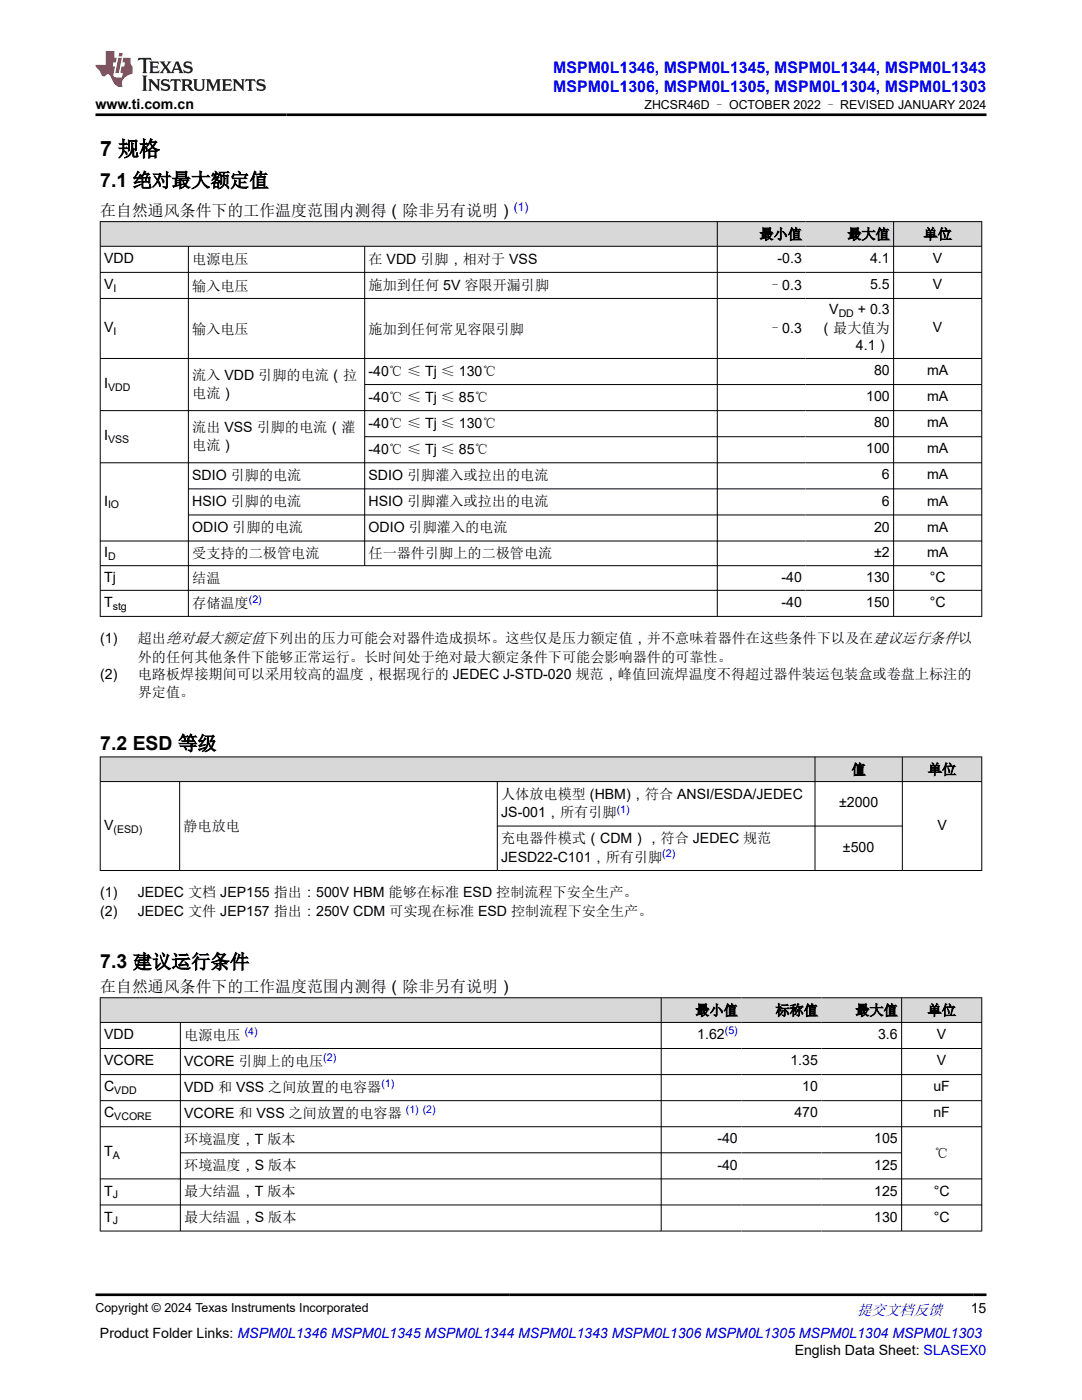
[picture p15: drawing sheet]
<svg xmlns="http://www.w3.org/2000/svg" width="216mm" height="279mm" viewBox="0 0 216 279" stroke-linecap="round" stroke-linejoin="round" font-family="sans-serif">
<defs><g id="words">
<text font-size="4.2" x="20" y="31.2">7 规格</text>
<g font-size="3.9">
<text x="20" y="37.3">7.1 绝对最大额定值</text>
<text x="20" y="149.7">7.2 ESD 等级</text>
<text x="20" y="193.3">7.3 建议运行条件</text>
</g>
<g font-size="3.2" fill="#00f">
<text x="110.4" y="14.5">MSPM0L1346, MSPM0L1345, MSPM0L1344, MSPM0L1343</text>
<text x="110.4" y="18.3">MSPM0L1306, MSPM0L1305, MSPM0L1304, MSPM0L1303</text>
</g>
<g font-size="3.2">
<text x="20" y="43.1">在自然通风条件下的工作温度范围内测得（除非另有说明）</text>
<text x="20" y="198">在自然通风条件下的工作温度范围内测得（除非另有说明）</text>
</g>
<text font-size="3" fill="#00f" x="171" y="262.4">提交文档反馈</text>
<g font-size="2.8">
<text x="19" y="21.7">www.ti.com.cn</text>
<text x="151.5" y="47.7">最小值</text>
<text x="169.1" y="47.7">最大值</text>
<text x="184.3" y="47.7">单位</text>
<text x="20.8" y="52.5">VDD</text>
<text x="38.4" y="52.8">电源电压</text>
<text x="73.5" y="52.6">在 VDD 引脚，相对于 VSS</text>
<text x="155.2" y="52.5">-0.3</text>
<text x="173.6" y="52.5">4.1</text>
<text x="186.2" y="52.5">V</text>
<text x="20.8" y="57.7">V</text>
<text x="38.4" y="58">输入电压</text>
<text x="73.5" y="57.8">施加到任何 5V 容限开漏引脚</text>
<text x="153.3" y="57.8">–0.3</text>
<text x="173.6" y="57.7">5.5</text>
<text x="186.2" y="57.7">V</text>
<text x="165.5" y="62.8">V</text>
<text x="171.2" y="62.8">+ 0.3</text>
<text x="20.8" y="66.3">V</text>
<text x="38.4" y="66.6">输入电压</text>
<text x="73.5" y="66.6">施加到任何常见容限引脚</text>
<text x="153.3" y="66.4">–0.3</text>
<text x="163.4" y="66.4">（最大值为</text>
<text x="170.8" y="69.8">4.1）</text>
<text x="186.2" y="66.3">V</text>
<text x="20.8" y="77.5">I</text>
<text x="38.4" y="75.8">流入 VDD 引脚的电流（拉</text>
<text x="73.5" y="75">-40℃ ≤ Tj ≤ 130℃</text>
<text x="174.4" y="74.9">80</text>
<text x="185" y="74.9">mA</text>
<text x="38.4" y="79.5">电流）</text>
<text x="73.5" y="80.2">-40℃ ≤ Tj ≤ 85℃</text>
<text x="172.8" y="80.1">100</text>
<text x="185" y="80.1">mA</text>
<text x="20.8" y="87.9">I</text>
<text x="38.4" y="86.2">流出 VSS 引脚的电流（灌</text>
<text x="38.4" y="89.9">电流）</text>
<text x="73.5" y="85.4">-40℃ ≤ Tj ≤ 130℃</text>
<text x="174.4" y="85.3">80</text>
<text x="185" y="85.3">mA</text>
<text x="38.4" y="95.8">SDIO 引脚的电流</text>
<text x="73.5" y="90.6">-40℃ ≤ Tj ≤ 85℃</text>
<text x="73.5" y="95.8">SDIO 引脚灌入或拉出的电流</text>
<text x="172.8" y="90.5">100</text>
<text x="176" y="95.7">6</text>
<text x="185" y="90.5">mA</text>
<text x="185" y="95.7">mA</text>
<text x="20.8" y="100.9">I</text>
<text x="38.4" y="101">HSIO 引脚的电流</text>
<text x="73.5" y="101">HSIO 引脚灌入或拉出的电流</text>
<text x="176" y="100.9">6</text>
<text x="185" y="100.9">mA</text>
<text x="38.4" y="106.2">ODIO 引脚的电流</text>
<text x="73.5" y="106.2">ODIO 引脚灌入的电流</text>
<text x="174.4" y="106.1">20</text>
<text x="185" y="106.1">mA</text>
<text x="20.8" y="111.2">I</text>
<text x="38.4" y="111.4">受支持的二极管电流</text>
<text x="73.5" y="111.4">任一器件引脚上的二极管电流</text>
<text x="174.4" y="111.2">±2</text>
<text x="185" y="111.2">mA</text>
<text x="20.8" y="116.1">Tj</text>
<text x="38.4" y="116.4">结温</text>
<text x="155.9" y="116.1">-40</text>
<text x="172.8" y="116.1">130</text>
<text x="185.5" y="116.1">°C</text>
<text x="20.8" y="121.1">T</text>
<text x="38.4" y="121.3">存储温度</text>
<text x="155.9" y="121.1">-40</text>
<text x="172.8" y="121.1">150</text>
<text x="185.5" y="121.1">°C</text>
<text x="20" y="128.4">(1)</text>
<text x="27.5" y="128.4">超出绝对最大额定值下列出的压力可能会对器件造成损坏。这些仅是压力额定值，并不意味着器件在这些条件下以及在建议运行条件以</text>
<text x="20" y="135.4">(2)</text>
<text x="27.5" y="132">外的任何其他条件下能够正常运行。长时间处于绝对最大额定条件下可能会影响器件的可靠性。</text>
<text x="27.5" y="135.4">电路板焊接期间可以采用较高的温度，根据现行的 JEDEC J-STD-020 规范，峰值回流焊温度不得超过器件装运包装盒或卷盘上标注的</text>
<text x="27.5" y="139.1">界定值。</text>
<text x="169.9" y="154.5">值</text>
<text x="185.2" y="154.5">单位</text>
<text x="100" y="159.5">人体放电模型 (HBM)，符合 ANSI/ESDA/JEDEC</text>
<text x="167.4" y="161.1">±2000</text>
<text x="20.8" y="165.6">V</text>
<text x="36.6" y="165.9">静电放电</text>
<text x="100" y="163.1">JS-001，所有引脚</text>
<text x="187" y="165.6">V</text>
<text x="100" y="168.3">充电器件模式（CDM），符合 JEDEC 规范</text>
<text x="100" y="172">JESD22-C101，所有引脚</text>
<text x="168.2" y="170">±500</text>
<text x="20" y="179.1">(1)</text>
<text x="27.5" y="179.1">JEDEC 文档 JEP155 指出：500V HBM 能够在标准 ESD 控制流程下安全生产。</text>
<text x="20" y="182.8">(2)</text>
<text x="27.5" y="182.8">JEDEC 文件 JEP157 指出：250V CDM 可实现在标准 ESD 控制流程下安全生产。</text>
<text x="138.8" y="202.6">最小值</text>
<text x="154.7" y="202.6">标称值</text>
<text x="170.7" y="202.6">最大值</text>
<text x="185.1" y="202.6">单位</text>
<text x="20.8" y="207.4">VDD</text>
<text x="36.8" y="207.5">电源电压</text>
<text x="139.1" y="207.4">1.62</text>
<text x="175.2" y="207.4">3.6</text>
<text x="187" y="207.4">V</text>
<text x="20.8" y="212.6">VCORE</text>
<text x="36.8" y="212.7">VCORE 引脚上的电压</text>
<text x="157.7" y="212.6">1.35</text>
<text x="187" y="212.6">V</text>
<text x="20.8" y="217.8">C</text>
<text x="36.8" y="217.9">VDD 和 VSS 之间放置的电容器</text>
<text x="160.1" y="217.8">10</text>
<text x="186.3" y="217.8">uF</text>
<text x="20.8" y="223">C</text>
<text x="36.8" y="223.1">VCORE 和 VSS 之间放置的电容器</text>
<text x="158.5" y="223">470</text>
<text x="186.3" y="223">nF</text>
<text x="20.8" y="230.8">T</text>
<text x="36.8" y="228.3">环境温度，T 版本</text>
<text x="36.8" y="233.5">环境温度，S 版本</text>
<text x="143.1" y="228.2">-40</text>
<text x="143.1" y="233.4">-40</text>
<text x="174.4" y="228.2">105</text>
<text x="174.4" y="233.4">125</text>
<text x="186.5" y="231.1">℃</text>
<text x="20.8" y="238.6">T</text>
<text x="36.8" y="238.7">最大结温，T 版本</text>
<text x="174.4" y="238.6">125</text>
<text x="186.3" y="238.6">°C</text>
<text x="20.8" y="243.8">T</text>
<text x="36.8" y="244">最大结温，S 版本</text>
<text x="174.4" y="243.8">130</text>
<text x="186.3" y="243.8">°C</text>
<text x="193.7" y="262.1">15</text>
<text x="19.9" y="266.9">Product Folder Links: MSPM0L1346 MSPM0L1345 MSPM0L1344 MSPM0L1343 MSPM0L1306 MSPM0L1305 MSPM0L1304 MSPM0L1303</text>
<text x="158.6" y="270.3">English Data Sheet: SLASEX0</text>
</g>
<g font-size="2.5">
<text x="128.6" y="21.8">ZHCSR46D – OCTOBER 2022 – REVISED JANUARY 2024</text>
<text x="19" y="261.8">Copyright © 2024 Texas Instruments Incorporated</text>
</g>
<text font-size="2.4" fill="#00f" x="102.6" y="42">(1)</text>
<g font-size="2.1">
<text x="22.6" y="58.3">I</text>
<text x="167.3" y="63.3">DD</text>
<text x="22.6" y="66.8">I</text>
<text x="21.6" y="78">VDD</text>
<text x="21.6" y="88.5">VSS</text>
<text x="21.6" y="101.5">IO</text>
<text x="21.6" y="111.7">D</text>
<text x="22.5" y="121.7">stg</text>
<text x="22.6" y="166.2">(ESD)</text>
<text x="22.8" y="218.4">VDD</text>
<text x="22.8" y="223.6">VCORE</text>
<text x="22.5" y="231.4">A</text>
<text x="22.5" y="239.2">J</text>
<text x="22.5" y="244.4">J</text>
</g>
<g font-size="2.1" fill="#00f">
<text x="49.6" y="120.3">(2)</text>
<text x="123.1" y="162.2">(1)</text>
<text x="132.2" y="171.1">(2)</text>
<text x="48.8" y="206.6">(4)</text>
<text x="144.6" y="206.4">(5)</text>
<text x="64.5" y="211.8">(2)</text>
<text x="76.1" y="217">(1)</text>
<text x="81" y="222.2">(1) (2)</text>
</g>
</g></defs>
<g fill="#d8d8d8">
<path d="M20 44.2h175.9v5h-175.9z" fill-rule="evenodd"/>
<path d="M20.1 44.3h123v4.8h-123z" fill-rule="evenodd"/>
<path d="M143.2 44.3h17.5v4.8h-17.5z" fill-rule="evenodd"/>
<path d="M160.7 44.3h17.5v4.8h-17.5z" fill-rule="evenodd"/>
<path d="M178.4 44.3h17.4v4.8h-17.4z" fill-rule="evenodd"/>
</g>
<g fill="none" stroke="#000" stroke-width=".2">
<path d="M19.9 44.2h176.1M19.9 49.2h176.1M19.9 54.4h176.1M19.9 59.6h176.1M20 44.2v78.9M37.6 49.2v73.9M72.8 49.2v63.8M143.1 44.2v78.9M178.3 44.2v78.9M195.9 44.2v78.9M19.9 71.5h176.1M72.8 76.7h123.2"/>
<path d="M19.9 81.9l176.1 .1M19.9 92.4h176.1M37.6 97.6h158.4M72.8 87.2h123.2M19.9 108h176.1M19.9 112.9h176.1M19.9 117.8h176.1M37.6 102.8h158.4M19.9 123h176.1"/>
</g>
<g fill="#d8d8d8">
<path d="M20 151.1h175.9v4.9h-175.9z" fill-rule="evenodd"/>
<path d="M20.1 151.1h142.5v4.8h-142.5z" fill-rule="evenodd"/>
<path d="M162.7 151.1h17.3v4.8h-17.3z" fill-rule="evenodd"/>
<path d="M180.1 151.1h15.7v4.8h-15.7z" fill-rule="evenodd"/>
</g>
<path d="M19.9 151.1h176.1M19.9 156h176.1M20 151v22.8M35.8 156v17.8M99.2 156v17.8M162.6 151v22.8M180.1 151v22.8M195.9 151v22.8M19.9 173.7h176.1M99.2 164.9h80.9" fill="none" stroke="#000" stroke-width=".2"/>
<g fill="#d8d8d8">
<path d="M20 199.1h175.9v4.9h-175.9z" fill-rule="evenodd"/>
<path d="M20.1 199.2h111.8v4.8h-111.8z" fill-rule="evenodd"/>
<path d="M132 199.2h15.9v4.8h-15.9z" fill-rule="evenodd"/>
<path d="M147.9 199.2h16v4.8h-16z" fill-rule="evenodd"/>
<path d="M163.9 199.2h15.9v4.8h-15.9z" fill-rule="evenodd"/>
<path d="M180 199.2h15.8v4.8h-15.8z" fill-rule="evenodd"/>
</g>
<g fill="none" stroke="#000" stroke-width=".2">
<path d="M19.9 199.1h176.1M20 199.1v46.6M131.9 199.1v46.6M179.9 199.1v46.6M195.9 199.1v46.6M19.9 204h176.1M19.9 209.3h176.1M19.9 214.5h176.1M19.9 219.7h176.1M36 204v41.7M19.9 224.9h176.1M19.9 235.3h176.1"/>
<path d="M36 230.1h144M19.9 240.5h176.1M19.9 245.7h176.1"/>
</g>
<path d="M27.7 11.6l-.2 .5 .5-.2h.6v.1v2.2l-.2 .4h1l-.2-.4v-2.2v-.1h.5l.5 .2-.1-.5zM29.8 12.3l.2 .4v1.5l-.2 .4h1.9l.1-.6a1.08 1.08 0 0 1-1.3 .2v-.7h.6l.4 .2v-.7l-.4 .2h-.6v-.5l.2-.2a1 1 0 0 1 1 .3l-.1-.5zM31.8 12.3l1 1.1-1 1.2h.9l-.2-.2 .4-.8 .5 .8-.2 .2h1.6l-.2-.2 .1-.5h1l.1 .5-.1 .2h.9l-.2-.3-.8-2h-.5l-1 2.2-.8-1.1 .9-1.1h-.8l.2 .2-.5 .6-.3-.6 .1-.2zM35.2 12.7l.4 1h-.8zM36.8 12.4a.65 .65 0 0 0-.2 .7 .65 .65 0 0 0 .6 .5l.7 .1 .1 .3a.79 .79 0 0 1-.7 .4 .79 .79 0 0 1-.7-.5l.1 .7 .2-.1a.93 .93 0 0 0 1.1 .1 .93 .93 0 0 0 .4-1 1.46 1.46 0 0 0-1.2-.6l-.1-.3a1.09 1.09 0 0 1 1.2 .2l-.2-.6-.1 .1-.6-.2zM28.4 15.1l.2 .4v2.2l-.2 .4h1l-.2-.4v-2.2l.2-.4zM29.6 15.8l.2 .4v1.5l-.2 .4h.8l-.3-.4v-1.3l1.7 1.8v-2l.2-.4h-.8l.2 .2 .1 1.1-1.2-1.3zM32.3 15.9a.65 .65 0 0 0-.2 .8 .65 .65 0 0 0 .7 .4l.6 .2 .1 .2a.79 .79 0 0 1-.7 .4 .79 .79 0 0 1-.7-.5l.1 .7 .2-.1a.93 .93 0 0 0 1.1 .1 .93 .93 0 0 0 .4-.9 1.46 1.46 0 0 0-1.2-.6l-.1-.4a1.09 1.09 0 0 1 1.2 .2l-.2-.6-.1 .1-.6-.1zM34.1 15.8l-.1 .6a.63 .63 0 0 1 .7-.3l.1 1.6-.3 .4h1l-.2-.4v-1.6a.66 .66 0 0 1 .8 .3l-.1-.6zM36.2 15.8l.2 .4v1.5l-.2 .4h.9l-.2-.2v-.7h.5l.1 .2a.79 .79 0 0 0 1.2 .6l-1-.9a.61 .61 0 0 0 .6-.6 .61 .61 0 0 0-.5-.7zM36.9 16.1h.2a.47 .47 0 0 1 .5 .1 .47 .47 0 0 1 .1 .5l-.2 .1-.6 .1zM38.5 15.8l.2 .2a2.27 2.27 0 0 0 .4 2 1.04 1.04 0 0 0 1.7-.7v-1.3l.2-.2h-.8l.2 .4v1.1a.6 .6 0 0 1-.6 .6 .6 .6 0 0 1-.6-.6v-1.1l.3-.4zM41.1 15.8l.2 .4v1.5l-.2 .4h.7l-.2-.4v-1.4l.9 1.9 .8-1.9v1.4l-.2 .4h1l-.3-.4v-1.5l.3-.4h-.8l-.7 1.5-.7-1.5zM44.3 15.8l.2 .4v1.5l-.2 .4h1.9l.1-.6a1.09 1.09 0 0 1-1.3 .2v-.7h.6l.4 .2v-.6l-.4 .2h-.6v-.6l.2-.1a1.01 1.01 0 0 1 1 .3l-.1-.6zM46.4 15.8l.3 .4v1.5l-.3 .4h.8l-.2-.4v-1.3l1.6 1.8v-2l.2-.4h-.7l.2 .2v1.1l-1.2-1.3zM49 15.8l-.1 .6a.63 .63 0 0 1 .8-.3v1.6l-.3 .4h1l-.2-.4v-1.6a.66 .66 0 0 1 .8 .3l-.1-.6zM51.4 15.9a.65 .65 0 0 0-.2 .8 .65 .65 0 0 0 .6 .4l.6 .2 .2 .2a.79 .79 0 0 1-.8 .4 .79 .79 0 0 1-.6-.5l.1 .7 .2-.1a.93 .93 0 0 0 1 .1 .93 .93 0 0 0 .5-.9 1.46 1.46 0 0 0-1.3-.6l-.1-.4a1.09 1.09 0 0 1 1.3 .2l-.2-.6-.2 .1-.5-.1z" fill="#231f20"/>
<path d="M21.1 10.2v2.8h-2.1l.1 .3 .9 1a.95 .95 0 0 0 .9 .9 .59 .59 0 0 1 .6-.4 .59 .59 0 0 1 .5 .4l.4 .7a1.59 1.59 0 0 0 2.1 1.4 1.61 1.61 0 0 1 1-2.3l1-.3-.1-1.5a1.59 1.59 0 0 1-.4-1.7h-1.4l-.2 .9h.5l-.1 .9h-.5l-.2 1v.2l.4 .1-.2 .9h-.6a.73 .73 0 0 1-1.1-.7l.3-1.5h-.5l.2-.9h.5l.2-.9h-.5v-1.3zM23.6 11.5l-.6 3.1h.7l.6-3.1zM23.8 10.6l-.1 .6h.7l.1-.6z" fill="#ed1c24"/>
<path d="M19 22.9h177.8M19 258.4h177.8" fill="none" stroke="#000" stroke-width=".53"/>
<use href="#words"/>
</svg>
